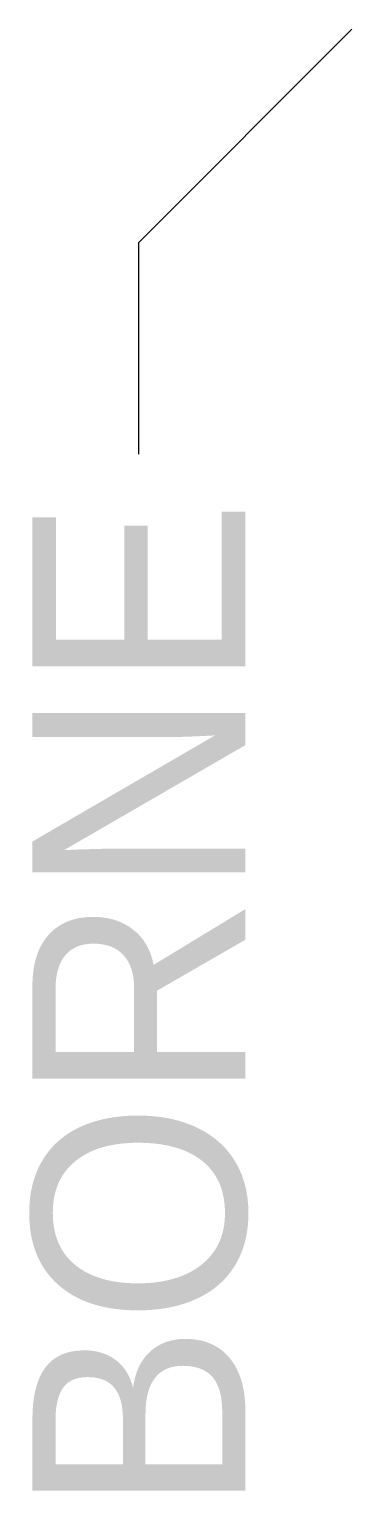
# Model space of a CAD drawing. Extents: x 94.8 to 97.8, y 214.2 to 227.9.
import ezdxf
from ezdxf.enums import TextEntityAlignment as Align

# ---------------------------------------------------------------- set-up
doc = ezdxf.new("R2010")
doc.units = 0
doc.header["$MEASUREMENT"] = 0
doc.layers.get('0').update_dxf_attribs({"linetype": 'CONTINUOUS'})
doc.styles.add('INTL_ISO', font='intl_iso.shx')

msp = doc.modelspace()

# ---------------------------------------------------------------- linework, layer by layer
msp.add_line((95.781, 225.867), (97.781, 227.867))
at = {"color": 7, "linetype": 'Continuous'}
msp.add_line((95.781, 223.883), (95.781, 225.867), dxfattribs=at)

# ---------------------------------------------------------------- texts
at = {"color": 7, "linetype": 'Continuous', "lineweight": -3, "style": 'INTL_ISO'}
msp.add_attdef('BORNE', text='', height=2, rotation=90, dxfattribs=at).set_placement((95.781, 223.459), align=Align.MIDDLE_RIGHT)

doc.saveas('drawing.dxf')
